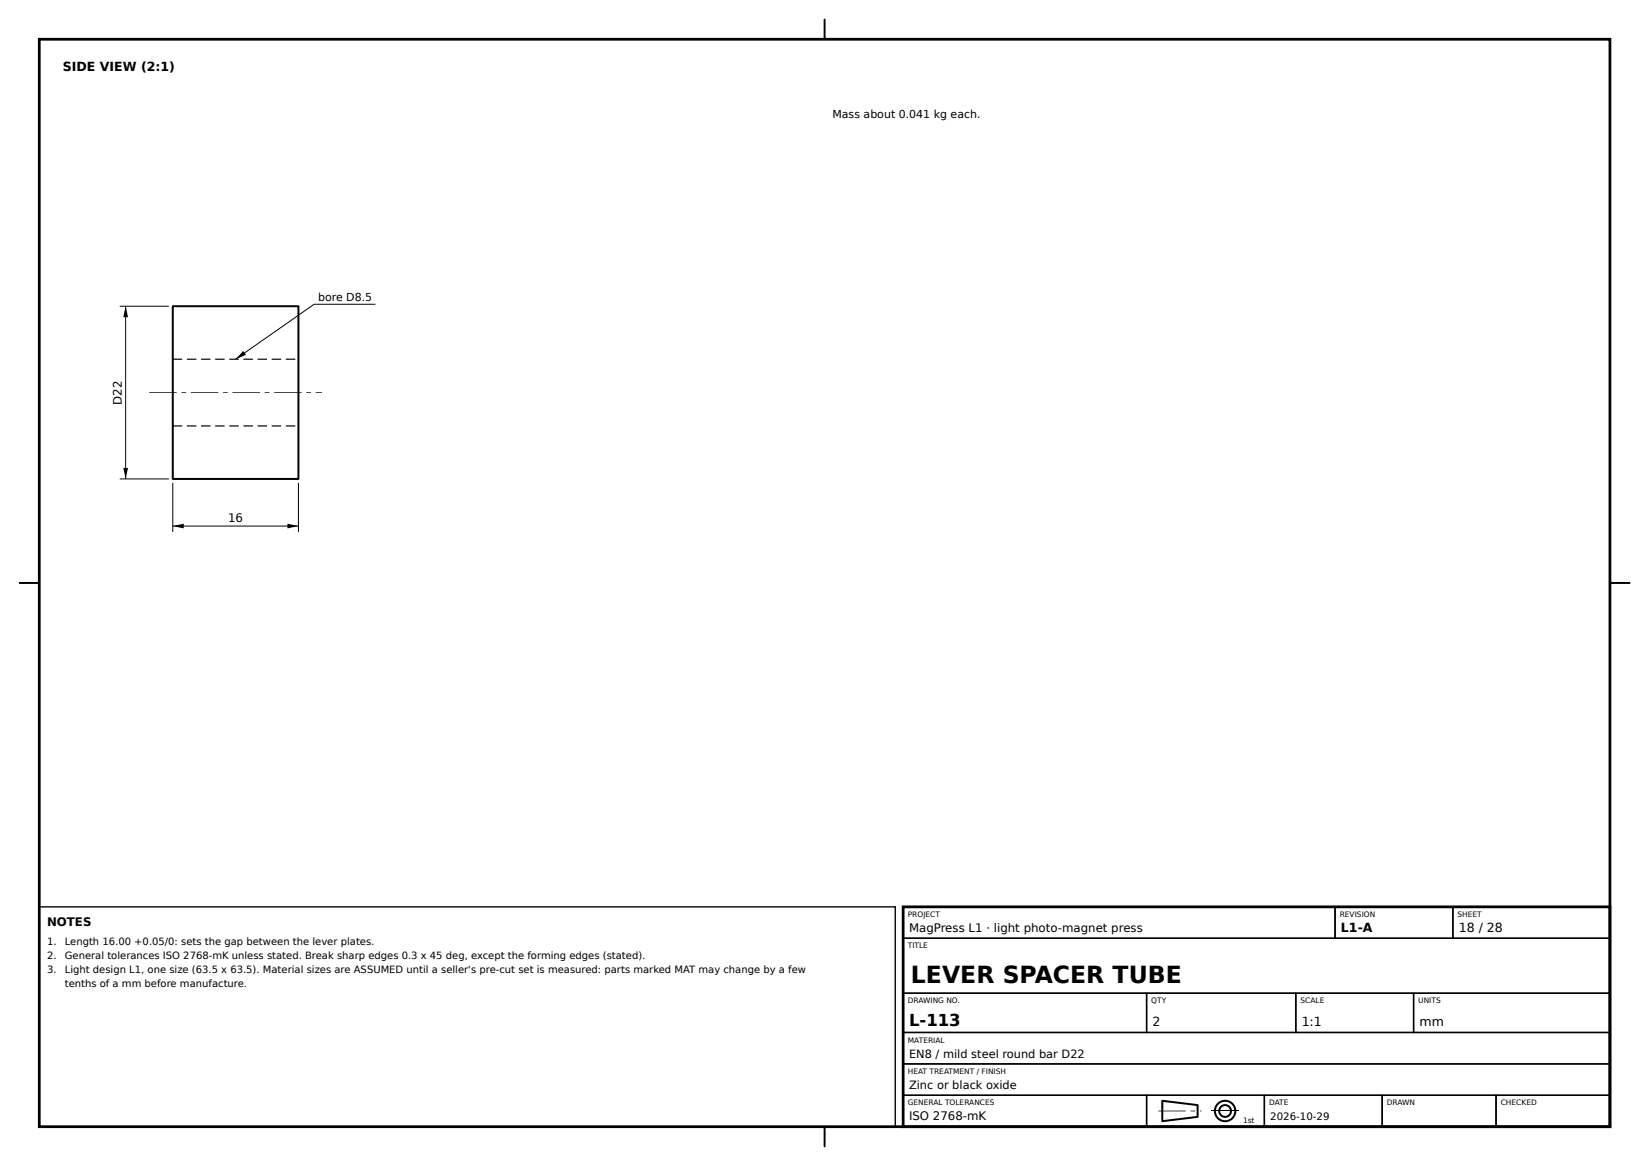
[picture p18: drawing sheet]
<svg xmlns="http://www.w3.org/2000/svg" width="420mm" height="297mm" viewBox="0 0 420 297" stroke-linecap="round" stroke-linejoin="round" font-family="sans-serif">
<defs><g id="words">
<text font-size="6" x="232" y="250.5">LEVER SPACER TUBE</text>
<text font-size="4.2" x="231.5" y="261.4">L-113</text>
<g font-size="3.2">
<text x="16" y="18">SIDE VIEW (2:1)</text>
<text x="341.5" y="237.4">L1-A</text>
<text x="371.5" y="237.4">18 / 28</text>
<text x="293.5" y="261.4">2</text>
<text x="331.5" y="261.4">1:1</text>
<text x="361.5" y="261.4">mm</text>
</g>
<g font-size="3">
<text x="31" y="103.1" transform="rotate(-90 31 103.1)">D22</text>
<text x="58.1" y="133">16</text>
<text x="12" y="236">NOTES</text>
<text x="231.5" y="237.4">MagPress L1 · light photo-magnet press</text>
<text x="231.5" y="285.4">ISO 2768-mK</text>
</g>
<g font-size="2.9">
<text x="231.5" y="269.4">EN8 / mild steel round bar D22</text>
<text x="231.5" y="277.4">Zinc or black oxide</text>
</g>
<g font-size="2.8">
<text x="212" y="30">Mass about 0.041 kg each.</text>
<text x="81" y="76.6">bore D8.5</text>
</g>
<text font-size="2.6" x="323.5" y="285.4">2026-10-29</text>
<g font-size="2.5">
<text x="12" y="240.6">1.</text>
<text x="12" y="244.2">2.</text>
<text x="16.5" y="240.6">Length 16.00 +0.05/0: sets the gap between the lever plates.</text>
<text x="16.5" y="244.2">General tolerances ISO 2768-mK unless stated. Break sharp edges 0.3 x 45 deg, except the forming edges (stated).</text>
<text x="12" y="247.8">3.</text>
<text x="16.5" y="247.8">Light design L1, one size (63.5 x 63.5). Material sizes are ASSUMED until a seller's pre-cut set is measured: parts marked MAT may change by a few</text>
<text x="16.5" y="251.5">tenths of a mm before manufacture.</text>
</g>
<g font-size="1.9">
<text x="231.2" y="233.6">PROJECT</text>
<text x="341.2" y="233.6">REVISION</text>
<text x="371.2" y="233.6">SHEET</text>
<text x="231.2" y="241.6">TITLE</text>
<text x="231.2" y="255.6">DRAWING NO.</text>
<text x="293.2" y="255.6">QTY</text>
<text x="331.2" y="255.6">SCALE</text>
<text x="361.2" y="255.6">UNITS</text>
<text x="231.2" y="265.6">MATERIAL</text>
<text x="231.2" y="273.6">HEAT TREATMENT / FINISH</text>
<text x="231.2" y="281.6">GENERAL TOLERANCES</text>
<text x="323.2" y="281.6">DATE</text>
<text x="353.2" y="281.6">DRAWN</text>
<text x="382.2" y="281.6">CHECKED</text>
<text x="316.6" y="286">1st</text>
</g>
</g></defs>
<g fill="none" stroke="#000" stroke-width=".5">
<path d="M210 5v5M44 78h32v44h-32zM5 148.5h5M410 148.5h5M210 287v5M296 280.4l9 1.1v3l-9 1.1z"/>
<circle cx="312" cy="283" r="2.6"/>
<circle cx="312" cy="283" r="1.5"/>
</g>
<g fill="#000">
<path d="M32 78l.6 2.8h-1.2zM61.9 89.4l.7 1-2.6 1.1zM31.4 119.2h1.2l-.6 2.8zM44 134l2.8-.6v1.2zM73.2 133.4l2.8 .6-2.8 .6z"/>
<path d="M38 99.9h7v.2h-7zM46.2 99.9h1.2v.2h-1.2zM48.6 99.9h7v.2h-7zM56.8 99.9h1.2v.2h-1.2zM59.2 99.9h7v.2h-7zM67.4 99.9h1.2v.2h-1.2zM69.8 99.9h7v.2h-7zM78 99.9h1.2v.2h-1.2zM80.4 99.9h1.6v.2h-1.6z"/>
<path d="M44 91.3h2.4v.3h-2.4zM47.6 91.3h2.4v.3h-2.4zM51.2 91.3h2.4v.3h-2.4zM54.8 91.3h2.4v.3h-2.4zM58.4 91.3h2.4v.3h-2.4zM62 91.3h2.4v.3h-2.4zM65.6 91.3h2.4v.3h-2.4zM69.2 91.3h2.4v.3h-2.4zM72.8 91.3h2.4v.3h-2.4z"/>
<path d="M44 108.3h2.4v.3h-2.4zM47.6 108.3h2.4v.3h-2.4zM51.2 108.3h2.4v.3h-2.4zM54.8 108.3h2.4v.3h-2.4zM58.4 108.3h2.4v.3h-2.4zM62 108.3h2.4v.3h-2.4zM65.6 108.3h2.4v.3h-2.4zM69.2 108.3h2.4v.3h-2.4zM72.8 108.3h2.4v.3h-2.4z"/>
<path d="M295 282.9h7v.2h-7zM303.2 282.9h1.2v.2h-1.2zM305.6 282.9h.4v.2h-.4z"/>
</g>
<path d="M30.5 78h12.5M32 78v44M95.6 77.5h-15.6l-20 14M30.5 122h12.5M44 123v12.5M44 134h32M76 123v12.5M308.5 283h7" fill="none" stroke="#000" stroke-width=".25"/>
<path d="M10 10h400v277h-400zM230 231h180v56h-180z" fill="none" stroke="#000" stroke-width=".7" stroke-linecap="butt"/>
<g fill="none" stroke="#000" stroke-width=".35">
<path d="M10 231h218v56h-218zM230 231h110v8h-110zM230 239h180v14h-180zM340 231h30v8h-30zM370 231h40v8h-40zM230 253h62v10h-62zM292 253h38v10h-38zM330 253h30v10h-30zM360 253h50v10h-50zM230 263h180v8h-180zM230 271h180v8h-180zM230 279h62v8h-62z"/>
<path d="M292 279h30v8h-30zM322 279h30v8h-30zM352 279h29v8h-29zM381 279h29v8h-29z"/>
</g>
<use href="#words"/>
</svg>
